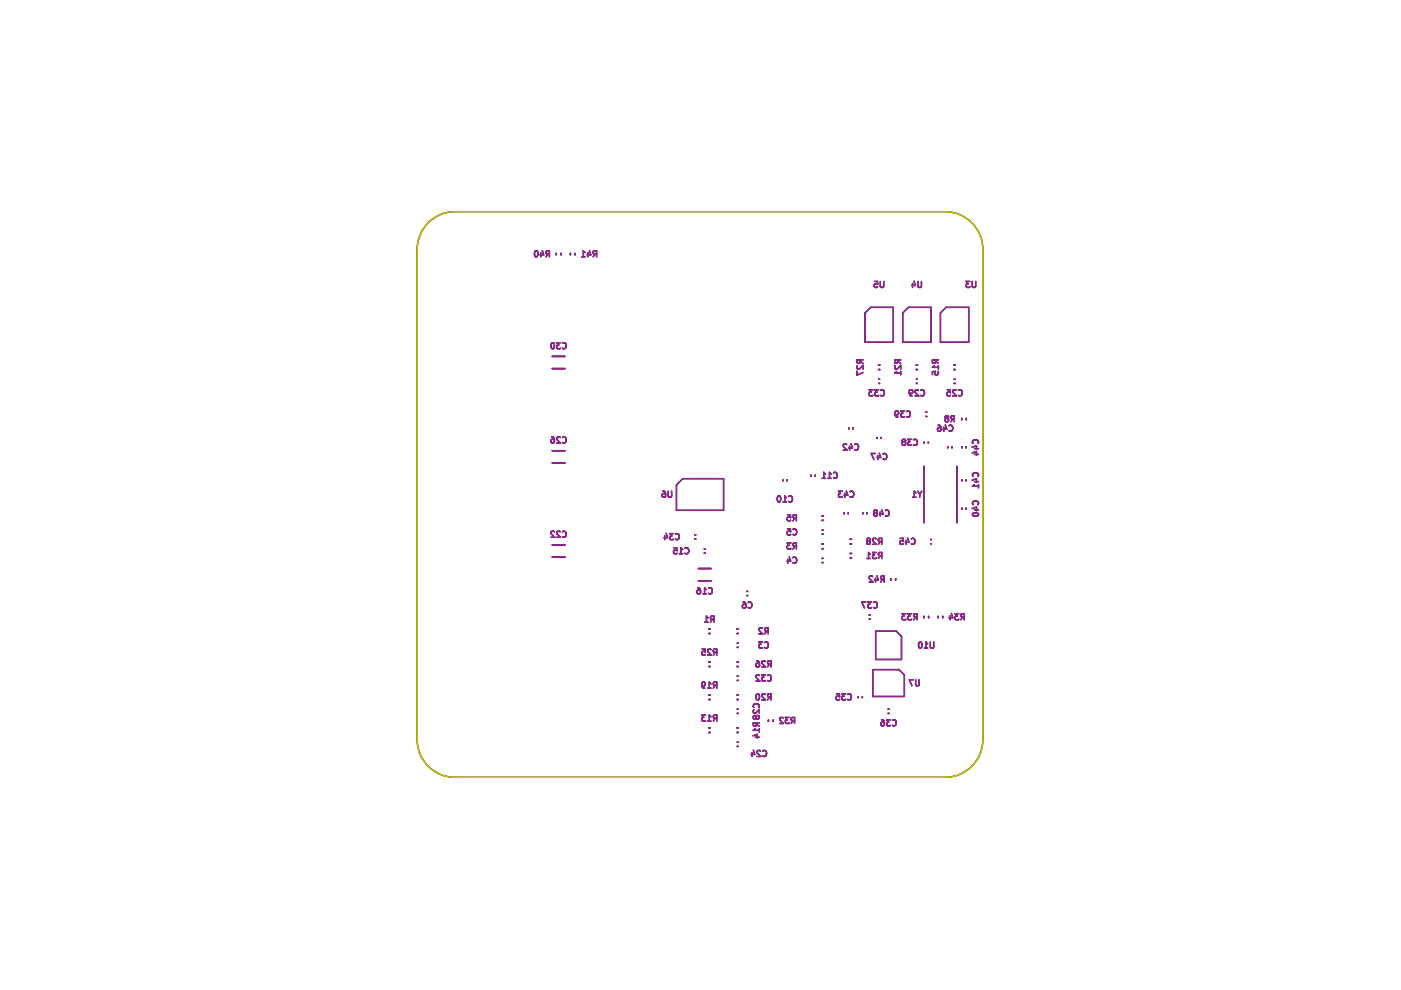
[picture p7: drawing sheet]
<svg xmlns="http://www.w3.org/2000/svg" width="297mm" height="210mm" viewBox="0 0 297 210" stroke-linecap="round" stroke-linejoin="round" font-family="sans-serif">
<g fill="none" stroke="#000" stroke-width=".3">
<path d="M90.8 47.2a8 8 0 0 1 5.6-2.3h104a8 8 0 0 1 8 8v103.9a8 8 0 0 1-8 8h-104a8 8 0 0 1-7.9-8v-103.9a8 8 0 0 1 2.3-5.7zM113.5 53.2h.1a.68 .68 0 0 1 .5 .6 .68 .68 0 0 1-.5 .7 .85 .85 0 0 1-.1-1.3zM114.7 53.6v.9M115 53.1l.3 .9h-.8M116.2 53.8l-.4 .7M116.5 53.8h-.6l-.1-.5 .7-.1v1.3M117.9 53.7v.3M118.9 53.7v.3M120.9 53.7v.3M121.9 53.7v.3M123.3 54.5h.7M124 53.5l-.3-.3v1.3"/>
<path d="M124.7 53.6v.9M125 53.1l.3 .9h-.8M126.2 53.8l-.4 .7M126.5 53.8h-.6l-.1-.5 .7-.1v1.3M185.4 59.7h.6l.1 .6-.6-.1-.1 .6 .2 .1 .5-.1M186.6 59.7v1l.3 .2h.3l.2-.2v-1M193.8 59.6l.3 .9h-.8M194.6 59.7v1l.3 .2h.3l.2-.2v-1M205.6 59.7h-.8l.5 .5-.4 .1v.5l.2 .1 .5-.1M206.1 59.7v1l.3 .2h.3l.2-.2v-1M117 72.7h.1a.68 .68 0 0 1 .5 .6 .68 .68 0 0 1-.5 .6 .85 .85 0 0 1-.1-1.2zM117.1 75.6h2.7"/>
<path d="M117.1 78.2h2.7M118.8 72.7h-.8l.5 .4-.4 .2v.5l.2 .1 .5-.1M119.3 72.8a.57 .57 0 0 1 .8 .5 .57 .57 0 0 1-.8 .5M181.7 78.7v.8l1.3-.5M181.8 77.5l-.1 .5 .4 .3 .9-.8v.8M182.4 76.3l-.1 .6-.5 .1-.1-.7h1.3M182.4 76.6l.6 .4M184.6 65.2h4.8v7.4h-6v-6.2zM186.3 77.4h.2M186.3 78.4h.2M189.8 77.5l-.1 .5 .4 .3 .9-.8v.8M190.1 78.7l-.4 .4h1.3"/>
<path d="M190.4 76.3l-.1 .6-.5 .1-.1-.7h1.3M190.4 76.6l.6 .4M191 78.7v.8M192.6 65.2h4.8v7.4h-6v-6.2zM193.5 60.1v.8M194.2 77.4h.3M194.2 78.4h.3M198.1 77.5l-.4 .4h1.3M198.4 76.6l.6 .4M198.4 76.3l-.1 .6-.5 .1-.1-.7h1.3M198.8 78.7l.2 .2-.2 .5h-.6l.1-.7-.6 .1v.6M199 77.5v.8"/>
<path d="M199.4 66.4l1.2-1.2h4.8v7.4h-6zM202.2 77.4h.3M202.2 78.4h.3M116.9 92.7h.4l.2 .3 .1 .7-.3 .2-.4-.1v-.6l.4-.1 .3 .3M117.1 95.6h2.7M117.1 98.1h2.7M118.8 92.8l-.5-.1-.3 .3 .8 .9h-.8M119.3 92.8a.57 .57 0 0 1 .8 .5 .57 .57 0 0 1-.8 .5M179.5 94.3l-.5-.2-.2 .4 .8 .9h-.8M180 90.8v.1M180.1 94.6v.8M180.4 94.1l.3 .9h-.8"/>
<path d="M180.8 90.8v.1M181.2 94.3a.57 .57 0 0 1 .8 .5 .57 .57 0 0 1-.8 .5M185.1 82.7h-.8l.4 .4-.4 .2v.5l.2 .1 .6-.1M185.6 96.1h-.9l.6 1.3M186 92.8v.1M186.1 96.6v.8M186.3 82.7h-.8l.4 .4-.3 .2v.5l.1 .1 .6-.1M186.3 81.3h.2M186.3 80.4h.2M186.4 96.1l.3 .9h-.8M186.7 82.8a.57 .57 0 0 1 .8 .5 .57 .57 0 0 1-.8 .5M186.8 92.8v.1"/>
<path d="M187.2 96.3a.57 .57 0 0 1 .8 .5 .57 .57 0 0 1-.8 .5M189.8 87.7l.2 .2h.4v-.6l-.4-.1-.2 .2v.7l.2 .3h.4M191.5 93.7l-.2-.2 .2-.3h.3l.2 .2-.2 .3M191.5 93.7l-.2 .2v.4l.2 .1h.4l.1-.2v-.3l-.2-.2M191.5 93.7h.3M191.8 87.2h-.8l.4 .4-.3 .2v.5l.1 .1 .6-.1M192.2 87.3a.57 .57 0 0 1 .8 .5 .57 .57 0 0 1-.8 .5M192.8 83.2l.2 .2h.4v-.6l-.4-.1-.2 .2v.7l.2 .3h.4M193.3 93.2h-.8l.4 .4-.3 .2v.5l.1 .1 .6-.1M193.7 93.3a.57 .57 0 0 1 .8 .5 .57 .57 0 0 1-.8 .5M194.3 81.3h.2M194.3 80.4h.2"/>
<path d="M194.7 82.8l-.5-.1-.2 .3 .8 .9h-.8M195.2 82.8a.57 .57 0 0 1 .8 .5 .57 .57 0 0 1-.8 .5M195.9 98.8v12M195.9 93.8v.1M196.3 87.4h.2M196.3 88.3h.2M196.8 93.8v.1M198.9 90.2h.4l.1 .3 .1 .7-.2 .2-.5-.1 .1-.6 .4-.1 .2 .3M200.1 90.6v.8M200.4 90.1l.3 .9h-.8M200.6 88.7l-.2-.2 .2-.3h.3l.2 .2-.2 .3M200.6 88.7l-.2 .2v.4l.2 .1h.4l.1-.2v-.4l-.2-.1"/>
<path d="M200.6 88.7h.3M200.8 82.7h.6l.1 .6-.6-.1-.1 .6 .2 .1 .5-.1M200.9 94.8v.1M201.2 90.3a.57 .57 0 0 1 .8 .5 .57 .57 0 0 1-.8 .5M201.8 94.8v.1M202 88.8l-.4 .6M202.3 81.3h.2M202.3 80.4h.2M202.3 88.8h-.6v-.5l.6-.1v1.2M202.7 82.8l-.5-.1-.2 .3 .8 .9h-.8M202.9 98.8v12M203.2 82.8a.57 .57 0 0 1 .8 .5 .57 .57 0 0 1-.8 .5"/>
<path d="M203.9 88.7v.3M203.9 94.8v.1M204.8 94.8v.1M204.9 88.7v.3M206.1 94.8l.9-.3v.8M206.1 96l.9-.3v.8M206.3 94a.57 .57 0 0 1 .5-.8 .57 .57 0 0 1 .5 .8M206.6 95.1h.9M206.6 96.3h.9M117.1 118.1h2.7M117.1 115.5h2.7M117.6 112.8l-.5-.2-.3 .4 .8 .9h-.8"/>
<path d="M118.8 112.8l-.5-.2-.3 .4 .8 .9h-.8M119.3 112.8a.57 .57 0 0 1 .8 .5 .57 .57 0 0 1-.8 .5M140.5 104.1l.4 .1 .2 .2v.8l-.2 .2-.5-.1 .1-.6 .4-.1 .2 .3M140.9 113.6v.8M141.2 113.1l.3 .9h-.8M141.7 104.1v1.1l.2 .2h.4l.1-.2v-1.1M142.8 113.1h-.8l.5 .5-.4 .1v.6l.2 .1 .5-.1M142.9 116.1h.6v.6h-.6v.6l.1 .1 .5-.1M143.2 113.3a.57 .57 0 0 1 .8 .5 .57 .57 0 0 1-.8 .5M143.4 102.8l1.4-1.3h8.6v6.7h-10zM144 117.4h.8M144.8 116.5l-.4-.4v1.3"/>
<path d="M145.2 116.3a.57 .57 0 0 1 .8 .5 .57 .57 0 0 1-.8 .5M147.3 114.3h.2M147.3 113.4h.2M149.3 116.4h.2M149.3 117.3h.2M165 105.2l.1-.1a.68 .68 0 0 1 .4 .7 .68 .68 0 0 1-.4 .6 .85 .85 0 0 1-.1-1.2zM166 101.8v.1M166 106.4h.7M166.7 105.5l-.3-.4v1.3M166.8 101.8v.1M167 112.1h.6v.6h-.6v.6l.1 .1 .5-.1M167 109.1h.6v.7l-.6-.1v.6l.1 .1 .5-.1"/>
<path d="M167 118.6v.8M167.2 105.3a.57 .57 0 0 1 .8 .5 .57 .57 0 0 1-.8 .5M167.3 118.1l.3 .9h-.8M167.7 115.1h-.8l.4 .5-.3 .1v.6l.1 .1 .6-.1M168.1 112.3a.57 .57 0 0 1 .8 .5 .57 .57 0 0 1-.8 .5M168.1 118.3a.57 .57 0 0 1 .8 .5 .57 .57 0 0 1-.8 .5M168.5 115.8l-.4 .6M168.5 109.8l-.4 .6M168.9 109.8h-.7v-.5l.7-.2v1.3M168.9 115.8l-.7-.1v-.4l.7-.2v1.3M172 100.8v.1M172.8 100.8v.1"/>
<path d="M174.3 115.3h.2M174.3 116.3h.2M174.3 110.3h.2M174.3 109.3h.2M174.3 101.4h.7M174.3 119.3h.2M174.3 118.4h.2M174.3 112.4h.2M174.3 113.3h.2M175 100.5l-.3-.4v1.3M175.5 101.4h.7M176.2 100.5l-.3-.4v1.3"/>
<path d="M176.7 100.3a.57 .57 0 0 1 .8 .5 .57 .57 0 0 1-.8 .5M178.6 104.1h-.8l.4 .5-.4 .2v.5l.2 .1 .6-.1M179 108.8v.1M179.1 104.6v.8M179.4 104.1l.3 .9h-.8M179.8 108.8v.1M180.2 104.3a.57 .57 0 0 1 .8 .5 .57 .57 0 0 1-.8 .5M180.3 115.3h.2M180.3 114.3h.2M180.3 118.3h.2M180.3 117.3h.2M183 108.8v.1"/>
<path d="M183.8 118.4h.7M183.8 108.8v.1M184 114.7l-.2-.3 .2-.3h.3l.2 .3-.2 .3M184 114.7l-.2 .2v.4l.2 .1h.4l.1-.2v-.3l-.2-.2M184 114.7h.3M184.5 117.5l-.4-.4v1.3M185.5 108.7l-.2-.3 .2-.3h.3l.2 .3-.2 .3M185.5 108.7l-.2 .2v.4l.2 .1h.4l.1-.2v-.3l-.2-.2M185.5 108.7h.3M185.7 114.3l-.5-.2-.2 .4 .8 .9h-.8M185.8 117.1h-.8l.4 .5-.3 .1v.6l.1 .1 .6-.1M186.6 108.6v.8"/>
<path d="M186.6 114.8l-.4 .6M186.6 117.8l-.4 .6M186.9 108.1l.3 .9h-.8M186.9 114.8l-.6-.1v-.4l.6-.2v1.3M186.9 117.8l-.6-.1v-.4l.6-.2v1.3M187.7 108.3a.57 .57 0 0 1 .8 .5 .57 .57 0 0 1-.8 .5M190.8 114.1h.6l.1 .6h-.6l-.1 .6 .2 .1 .5-.1M192.1 114.6v.8M192.4 114.1l.3 .9h-.8M193.2 114.3a.57 .57 0 0 1 .8 .5 .57 .57 0 0 1-.8 .5M193.5 105.4h.7M194.2 104.5l-.4-.4v1.3"/>
<path d="M194.6 104.1l.4 .7M195 104.8v.6M195.4 104.1l-.4 .7M197.3 115.3h.2M197.3 114.4h.2M203.9 101.8v.1M203.9 107.8v.1M204.8 101.8v.1M204.8 107.8v.1M206.1 107.8l.9-.3v.8M206.1 101.8l.9-.3v.8M206.2 108.9a.76 .76 0 0 1 1.3 .3 .73 .73 0 0 1-1.3-.2z"/>
<path d="M206.3 107a.57 .57 0 0 1 .5-.8 .57 .57 0 0 1 .5 .8M206.3 101a.57 .57 0 0 1 .5-.8 .57 .57 0 0 1 .5 .8M206.5 102.7l-.3 .4h1.3M206.6 108.1h.9M206.6 102.1h.9M207.5 102.7v.8M147.9 124.6l.4 .1 .2 .2v.8l-.2 .2-.4-.1v-.6l.4-.1 .2 .3M148.1 120.5h2.7M148.1 123.1h2.7M148.9 137.6h.6v.6h-.6v.6l.1 .1 .5-.1M149 125.9h.8M149.4 131.9h.7"/>
<path d="M149.8 125l-.4-.4v1.3M150.1 131l-.3-.4v1.3M150.2 124.8a.57 .57 0 0 1 .8 .5 .57 .57 0 0 1-.8 .5M150.3 133.3h.3M150.3 134.3h.3M150.8 137.7l-.5-.1-.3 .4 .8 .9h-.8M151.1 131.3l-.5 .6M151.4 131.3l-.6-.1-.1-.4 .7-.2v1.3M151.7 138.3l-.5 .6M152 138.3l-.6-.1-.1-.5 .7-.1v1.3M156.3 133.3h.3M156.3 134.3h.3"/>
<path d="M156.3 136.4h.2M156.3 137.3h.2M157.5 127.6l.4 .1 .2 .2v.8l-.2 .2-.4-.1v-.6l.4-.1 .2 .3M158.3 125.4h.2M158.3 126.3h.2M158.6 127.8a.57 .57 0 0 1 .8 .5 .57 .57 0 0 1-.8 .5M161.6 133.2l-.5-.1-.2 .4 .8 .9h-.8M161.7 136.1h-.8l.4 .5-.3 .1v.6l.1 .1 .6-.1M162.1 136.2a.57 .57 0 0 1 .8 .6 .57 .57 0 0 1-.8 .5M162.5 133.8l-.4 .6M162.9 133.8l-.7-.1v-.5l.7-.1v1.3M183.6 127.6h-.9l.6 1.3"/>
<path d="M184.3 131.3h.2M184.3 130.4h.2M184.8 127.6h-.8l.4 .5-.3 .1v.6l.1 .1 .6-.1M185 122.3l-.5-.2-.2 .4 .8 .9h-.8M185.2 127.8a.57 .57 0 0 1 .8 .5 .57 .57 0 0 1-.8 .5M185.6 122.6v.8M185.7 133.8h4.3l1.1 1.1v4.9h-5.4zM185.9 122.1l.3 .9h-.8M187.1 122.8l-.4 .6M187.4 122.8l-.6-.1v-.4l.6-.2v1.3M188.9 122.7v.3M189.9 122.7v.3"/>
<path d="M192.1 130.1h-.8l.4 .5-.4 .1v.6l.2 .1 .6-.1M193.3 130.1h-.8l.4 .5-.3 .1v.6l.1 .1 .6-.1M194.1 130.8l-.4 .6M194.4 130.8l-.6-.1v-.4l.6-.2v1.3M194.9 136.2l.1-.1a.68 .68 0 0 1 .5 .7 .68 .68 0 0 1-.5 .6l-.3-.5zM195.9 130.7v.3M196 137.4h.7M196.7 136.5l-.4-.4v1.3M196.9 130.7v.3M197.2 136.1v1.1l.3 .2h.2l.3-.2v-1.1M198.9 130.7v.3M199.9 130.7v.3"/>
<path d="M201.4 130.6v.8M201.7 130.1l.3 .9h-.8M203.3 130.1h-.8l.4 .5-.3 .1v.6l.1 .1 .6-.1M204.1 130.8l-.4 .6M204.4 130.8l-.6-.1v-.4l.6-.2v1.3M148.8 145.2l.2 .2h.4l.1-.7-.5-.1-.2 .3 .1 .7 .1 .2 .4 .1M149.6 151.6h-.8l.4 .5-.3 .1v.6l.1 .1 .6-.1M150 152.9h.8M150 145.9h.8M150.3 154.3h.3M150.3 155.3h.3M150.3 147.3h.3"/>
<path d="M150.3 148.3h.3M150.3 140.3h.3M150.3 141.3h.3M150.8 145l-.4-.4v1.3M150.8 152l-.4-.4v1.3M151.7 152.3l-.5 .6M151.7 145.3l-.5 .6M152 145.3l-.6-.1-.1-.5 .7-.1v1.3M152 152.3l-.6-.1-.1-.5 .7-.1v1.3M156.3 154.3h.3M156.3 155.3h.3M156.3 147.3h.3"/>
<path d="M156.3 148.3h.3M156.3 140.3h.3M156.3 141.3h.3M156.3 151.3h.2M156.3 150.4h.2M156.3 157.4h.2M156.3 158.3h.2M156.3 143.4h.2M156.3 144.3h.2M159.4 159.5v.9M159.6 156l1-.3v.8M159.7 159.1l.3 .9h-.8"/>
<path d="M159.8 150a.57 .57 0 0 1 .5-.8 .57 .57 0 0 1 .6 .8M159.8 150.5l-.1 .5 .4 .2 .9-.8v.8M160.1 154.5l-.4 .3h1.3M160.1 156.3h.9M160.3 151.9l.2-.2h.2l.3 .2-.1 .4-.2 .1h-.2l-.2-.2M160.3 151.9l-.3-.2-.3 .2 .1 .4 .2 .1 .3-.2M160.3 151.9v.3M160.4 153.6l.6 .4M160.4 153.3l-.1 .6h-.5l-.1-.6h1.3M160.4 140.1l.4 .1 .2 .2v.8l-.2 .2-.4-.1v-.6l.4-.1 .2 .3M160.5 147.2l.1-.1a.68 .68 0 0 1 .4 .7 .68 .68 0 0 1-.4 .6 .85 .85 0 0 1-.1-1.2zM161 154.5v.7"/>
<path d="M161 143.2l-.5-.1-.2 .4 .8 .9h-.8M161.2 159.2l-.4-.1-.3 .4 .8 .9h-.8M161.7 159.2a.57 .57 0 0 1 .8 .6 .57 .57 0 0 1-.8 .5M162.2 147.2l-.4-.1-.3 .4 .8 .9h-.8M162.2 140.2l-.4-.1-.3 .4 .8 .9h-.8M162.3 143.1h-.8l.4 .5-.3 .1v.6l.2 .1 .5-.1M162.7 143.2a.57 .57 0 0 1 .8 .6 .57 .57 0 0 1-.8 .5M162.9 152.7v.3M163.2 147.8l-.5 .6M163.2 140.8l-.5 .6M163.5 140.8l-.6-.1-.1-.5 .7-.1v1.3M163.5 147.8l-.6-.1-.1-.5 .7-.1v1.3"/>
<path d="M163.9 152.7v.3M166 152.2l-.5-.1-.2 .4 .8 .9h-.8M167.3 152.1h-.8l.4 .5-.3 .1v.6l.2 .1 .5-.1M168.2 152.8l-.5 .6M168.5 152.8l-.6-.1-.1-.5 .7-.1v1.3M177.3 147.1h.7v.6h-.6l-.1 .6 .2 .1 .5-.1M179.3 147.1h-.8l.4 .5-.3 .1v.6l.1 .1 .6-.1M179.7 147.2a.57 .57 0 0 1 .8 .6 .57 .57 0 0 1-.8 .5M182 147.7v.2M182.8 147.7v.2M185 142h5.6l1.1 1.1v4.6h-6.7zM186.9 152.6l.4 .1 .2 .2v.8l-.2 .2-.5-.1 .1-.6 .4-.1 .2 .2"/>
<path d="M188.3 151.3h.2M188.3 150.4h.2M188.8 152.6h-.8l.4 .5-.3 .1v.6l.1 .1 .6-.1M189.2 152.7a.57 .57 0 0 1 .8 .6 .57 .57 0 0 1-.8 .5M193.6 144.1h-.8l.5 1.3M194.1 144.1v1.1l.3 .2h.2l.3-.2v-1.1"/>
</g>
<path d="M90.8 47.2a8 8 0 0 1 5.6-2.3h104a8 8 0 0 1 8 8v103.9a8 8 0 0 1-8 8h-104a8 8 0 0 1-7.9-8v-103.9a8 8 0 0 1 2.3-5.7z" fill="none" stroke="#cdca00" stroke-width=".3"/>
<g fill="none" stroke="#982296" stroke-width=".3">
<path d="M113.5 53.2h.1a.68 .68 0 0 1 .5 .6 .68 .68 0 0 1-.5 .7 .85 .85 0 0 1-.1-1.3zM114.7 53.6v.9M115 53.1l.3 .9h-.8M116.2 53.8l-.4 .7M116.5 53.8h-.6l-.1-.5 .7-.1v1.3M117.9 53.7v.3M118.9 53.7v.3M120.9 53.7v.3M121.9 53.7v.3M123.3 54.5h.7M124 53.5l-.3-.3v1.3M124.7 53.6v.9"/>
<path d="M125 53.1l.3 .9h-.8M126.2 53.8l-.4 .7M126.5 53.8h-.6l-.1-.5 .7-.1v1.3M185.4 59.7h.6l.1 .6-.6-.1-.1 .6 .2 .1 .5-.1M186.6 59.7v1l.3 .2h.3l.2-.2v-1M193.8 59.6l.3 .9h-.8M194.6 59.7v1l.3 .2h.3l.2-.2v-1M205.6 59.7h-.8l.5 .5-.4 .1v.5l.2 .1 .5-.1M206.1 59.7v1l.3 .2h.3l.2-.2v-1M117 72.7h.1a.68 .68 0 0 1 .5 .6 .68 .68 0 0 1-.5 .6 .85 .85 0 0 1-.1-1.2zM117.1 75.6h2.7M117.1 78.2h2.7"/>
<path d="M118.8 72.7h-.8l.5 .4-.4 .2v.5l.2 .1 .5-.1M119.3 72.8a.57 .57 0 0 1 .8 .5 .57 .57 0 0 1-.8 .5M181.7 78.7v.8l1.3-.5M181.8 77.5l-.1 .5 .4 .3 .9-.8v.8M182.4 76.3l-.1 .6-.5 .1-.1-.7h1.3M182.4 76.6l.6 .4M184.6 65.2h4.8v7.4h-6v-6.2zM186.3 77.4h.2M186.3 78.4h.2M189.8 77.5l-.1 .5 .4 .3 .9-.8v.8M190.1 78.7l-.4 .4h1.3M190.4 76.3l-.1 .6-.5 .1-.1-.7h1.3"/>
<path d="M190.4 76.6l.6 .4M191 78.7v.8M192.6 65.2h4.8v7.4h-6v-6.2zM193.5 60.1v.8M194.2 77.4h.3M194.2 78.4h.3M198.1 77.5l-.4 .4h1.3M198.4 76.6l.6 .4M198.4 76.3l-.1 .6-.5 .1-.1-.7h1.3M198.8 78.7l.2 .2-.2 .5h-.6l.1-.7-.6 .1v.6M199 77.5v.8M199.4 66.4l1.2-1.2h4.8v7.4h-6z"/>
<path d="M202.2 77.4h.3M202.2 78.4h.3M116.9 92.7h.4l.2 .3 .1 .7-.3 .2-.4-.1v-.6l.4-.1 .3 .3M117.1 95.6h2.7M117.1 98.1h2.7M118.8 92.8l-.5-.1-.3 .3 .8 .9h-.8M119.3 92.8a.57 .57 0 0 1 .8 .5 .57 .57 0 0 1-.8 .5M179.5 94.3l-.5-.2-.2 .4 .8 .9h-.8M180 90.8v.1M180.1 94.6v.8M180.4 94.1l.3 .9h-.8M180.8 90.8v.1"/>
<path d="M181.2 94.3a.57 .57 0 0 1 .8 .5 .57 .57 0 0 1-.8 .5M185.1 82.7h-.8l.4 .4-.4 .2v.5l.2 .1 .6-.1M185.6 96.1h-.9l.6 1.3M186 92.8v.1M186.1 96.6v.8M186.3 82.7h-.8l.4 .4-.3 .2v.5l.1 .1 .6-.1M186.3 81.3h.2M186.3 80.4h.2M186.4 96.1l.3 .9h-.8M186.7 82.8a.57 .57 0 0 1 .8 .5 .57 .57 0 0 1-.8 .5M186.8 92.8v.1M187.2 96.3a.57 .57 0 0 1 .8 .5 .57 .57 0 0 1-.8 .5"/>
<path d="M189.8 87.7l.2 .2h.4v-.6l-.4-.1-.2 .2v.7l.2 .3h.4M191.5 93.7l-.2-.2 .2-.3h.3l.2 .2-.2 .3M191.5 93.7l-.2 .2v.4l.2 .1h.4l.1-.2v-.3l-.2-.2M191.5 93.7h.3M191.8 87.2h-.8l.4 .4-.3 .2v.5l.1 .1 .6-.1M192.2 87.3a.57 .57 0 0 1 .8 .5 .57 .57 0 0 1-.8 .5M192.8 83.2l.2 .2h.4v-.6l-.4-.1-.2 .2v.7l.2 .3h.4M193.3 93.2h-.8l.4 .4-.3 .2v.5l.1 .1 .6-.1M193.7 93.3a.57 .57 0 0 1 .8 .5 .57 .57 0 0 1-.8 .5M194.3 81.3h.2M194.3 80.4h.2M194.7 82.8l-.5-.1-.2 .3 .8 .9h-.8"/>
<path d="M195.2 82.8a.57 .57 0 0 1 .8 .5 .57 .57 0 0 1-.8 .5M195.9 98.8v12M195.9 93.8v.1M196.3 87.4h.2M196.3 88.3h.2M196.8 93.8v.1M198.9 90.2h.4l.1 .3 .1 .7-.2 .2-.5-.1 .1-.6 .4-.1 .2 .3M200.1 90.6v.8M200.4 90.1l.3 .9h-.8M200.6 88.7l-.2-.2 .2-.3h.3l.2 .2-.2 .3M200.6 88.7l-.2 .2v.4l.2 .1h.4l.1-.2v-.4l-.2-.1M200.6 88.7h.3"/>
<path d="M200.8 82.7h.6l.1 .6-.6-.1-.1 .6 .2 .1 .5-.1M200.9 94.8v.1M201.2 90.3a.57 .57 0 0 1 .8 .5 .57 .57 0 0 1-.8 .5M201.8 94.8v.1M202 88.8l-.4 .6M202.3 81.3h.2M202.3 80.4h.2M202.3 88.8h-.6v-.5l.6-.1v1.2M202.7 82.8l-.5-.1-.2 .3 .8 .9h-.8M202.9 98.8v12M203.2 82.8a.57 .57 0 0 1 .8 .5 .57 .57 0 0 1-.8 .5M203.9 88.7v.3"/>
<path d="M203.9 94.8v.1M204.8 94.8v.1M204.9 88.7v.3M206.1 94.8l.9-.3v.8M206.1 96l.9-.3v.8M206.3 94a.57 .57 0 0 1 .5-.8 .57 .57 0 0 1 .5 .8M206.6 95.1h.9M206.6 96.3h.9M117.1 118.1h2.7M117.1 115.5h2.7M117.6 112.8l-.5-.2-.3 .4 .8 .9h-.8M118.8 112.8l-.5-.2-.3 .4 .8 .9h-.8"/>
<path d="M119.3 112.8a.57 .57 0 0 1 .8 .5 .57 .57 0 0 1-.8 .5M140.5 104.1l.4 .1 .2 .2v.8l-.2 .2-.5-.1 .1-.6 .4-.1 .2 .3M140.9 113.6v.8M141.2 113.1l.3 .9h-.8M141.7 104.1v1.1l.2 .2h.4l.1-.2v-1.1M142.8 113.1h-.8l.5 .5-.4 .1v.6l.2 .1 .5-.1M142.9 116.1h.6v.6h-.6v.6l.1 .1 .5-.1M143.2 113.3a.57 .57 0 0 1 .8 .5 .57 .57 0 0 1-.8 .5M143.4 102.8l1.4-1.3h8.6v6.7h-10zM144 117.4h.8M144.8 116.5l-.4-.4v1.3M145.2 116.3a.57 .57 0 0 1 .8 .5 .57 .57 0 0 1-.8 .5"/>
<path d="M147.3 114.3h.2M147.3 113.4h.2M149.3 116.4h.2M149.3 117.3h.2M165 105.2l.1-.1a.68 .68 0 0 1 .4 .7 .68 .68 0 0 1-.4 .6 .85 .85 0 0 1-.1-1.2zM166 101.8v.1M166 106.4h.7M166.7 105.5l-.3-.4v1.3M166.8 101.8v.1M167 112.1h.6v.6h-.6v.6l.1 .1 .5-.1M167 109.1h.6v.7l-.6-.1v.6l.1 .1 .5-.1M167 118.6v.8"/>
<path d="M167.2 105.3a.57 .57 0 0 1 .8 .5 .57 .57 0 0 1-.8 .5M167.3 118.1l.3 .9h-.8M167.7 115.1h-.8l.4 .5-.3 .1v.6l.1 .1 .6-.1M168.1 112.3a.57 .57 0 0 1 .8 .5 .57 .57 0 0 1-.8 .5M168.1 118.3a.57 .57 0 0 1 .8 .5 .57 .57 0 0 1-.8 .5M168.5 115.8l-.4 .6M168.5 109.8l-.4 .6M168.9 109.8h-.7v-.5l.7-.2v1.3M168.9 115.8l-.7-.1v-.4l.7-.2v1.3M172 100.8v.1M172.8 100.8v.1M174.3 115.3h.2"/>
<path d="M174.3 116.3h.2M174.3 110.3h.2M174.3 109.3h.2M174.3 101.4h.7M174.3 119.3h.2M174.3 118.4h.2M174.3 112.4h.2M174.3 113.3h.2M175 100.5l-.3-.4v1.3M175.5 101.4h.7M176.2 100.5l-.3-.4v1.3M176.7 100.3a.57 .57 0 0 1 .8 .5 .57 .57 0 0 1-.8 .5"/>
<path d="M178.6 104.1h-.8l.4 .5-.4 .2v.5l.2 .1 .6-.1M179 108.8v.1M179.1 104.6v.8M179.4 104.1l.3 .9h-.8M179.8 108.8v.1M180.2 104.3a.57 .57 0 0 1 .8 .5 .57 .57 0 0 1-.8 .5M180.3 115.3h.2M180.3 114.3h.2M180.3 118.3h.2M180.3 117.3h.2M183 108.8v.1M183.8 118.4h.7"/>
<path d="M183.8 108.8v.1M184 114.7l-.2-.3 .2-.3h.3l.2 .3-.2 .3M184 114.7l-.2 .2v.4l.2 .1h.4l.1-.2v-.3l-.2-.2M184 114.7h.3M184.5 117.5l-.4-.4v1.3M185.5 108.7l-.2-.3 .2-.3h.3l.2 .3-.2 .3M185.5 108.7l-.2 .2v.4l.2 .1h.4l.1-.2v-.3l-.2-.2M185.5 108.7h.3M185.7 114.3l-.5-.2-.2 .4 .8 .9h-.8M185.8 117.1h-.8l.4 .5-.3 .1v.6l.1 .1 .6-.1M186.6 108.6v.8M186.6 114.8l-.4 .6"/>
<path d="M186.6 117.8l-.4 .6M186.9 108.1l.3 .9h-.8M186.9 114.8l-.6-.1v-.4l.6-.2v1.3M186.9 117.8l-.6-.1v-.4l.6-.2v1.3M187.7 108.3a.57 .57 0 0 1 .8 .5 .57 .57 0 0 1-.8 .5M190.8 114.1h.6l.1 .6h-.6l-.1 .6 .2 .1 .5-.1M192.1 114.6v.8M192.4 114.1l.3 .9h-.8M193.2 114.3a.57 .57 0 0 1 .8 .5 .57 .57 0 0 1-.8 .5M193.5 105.4h.7M194.2 104.5l-.4-.4v1.3M194.6 104.1l.4 .7"/>
<path d="M195 104.8v.6M195.4 104.1l-.4 .7M197.3 115.3h.2M197.3 114.4h.2M203.9 101.8v.1M203.9 107.8v.1M204.8 101.8v.1M204.8 107.8v.1M206.1 107.8l.9-.3v.8M206.1 101.8l.9-.3v.8M206.2 108.9a.76 .76 0 0 1 1.3 .3 .73 .73 0 0 1-1.3-.2zM206.3 107a.57 .57 0 0 1 .5-.8 .57 .57 0 0 1 .5 .8"/>
<path d="M206.3 101a.57 .57 0 0 1 .5-.8 .57 .57 0 0 1 .5 .8M206.5 102.7l-.3 .4h1.3M206.6 108.1h.9M206.6 102.1h.9M207.5 102.7v.8M147.9 124.6l.4 .1 .2 .2v.8l-.2 .2-.4-.1v-.6l.4-.1 .2 .3M148.1 120.5h2.7M148.1 123.1h2.7M148.9 137.6h.6v.6h-.6v.6l.1 .1 .5-.1M149 125.9h.8M149.4 131.9h.7M149.8 125l-.4-.4v1.3"/>
<path d="M150.1 131l-.3-.4v1.3M150.2 124.8a.57 .57 0 0 1 .8 .5 .57 .57 0 0 1-.8 .5M150.3 133.3h.3M150.3 134.3h.3M150.8 137.7l-.5-.1-.3 .4 .8 .9h-.8M151.1 131.3l-.5 .6M151.4 131.3l-.6-.1-.1-.4 .7-.2v1.3M151.7 138.3l-.5 .6M152 138.3l-.6-.1-.1-.5 .7-.1v1.3M156.3 133.3h.3M156.3 134.3h.3M156.3 136.4h.2"/>
<path d="M156.3 137.3h.2M157.5 127.6l.4 .1 .2 .2v.8l-.2 .2-.4-.1v-.6l.4-.1 .2 .3M158.3 125.4h.2M158.3 126.3h.2M158.6 127.8a.57 .57 0 0 1 .8 .5 .57 .57 0 0 1-.8 .5M161.6 133.2l-.5-.1-.2 .4 .8 .9h-.8M161.7 136.1h-.8l.4 .5-.3 .1v.6l.1 .1 .6-.1M162.1 136.2a.57 .57 0 0 1 .8 .6 .57 .57 0 0 1-.8 .5M162.5 133.8l-.4 .6M162.9 133.8l-.7-.1v-.5l.7-.1v1.3M183.6 127.6h-.9l.6 1.3M184.3 131.3h.2"/>
<path d="M184.3 130.4h.2M184.8 127.6h-.8l.4 .5-.3 .1v.6l.1 .1 .6-.1M185 122.3l-.5-.2-.2 .4 .8 .9h-.8M185.2 127.8a.57 .57 0 0 1 .8 .5 .57 .57 0 0 1-.8 .5M185.6 122.6v.8M185.7 133.8h4.3l1.1 1.1v4.9h-5.4zM185.9 122.1l.3 .9h-.8M187.1 122.8l-.4 .6M187.4 122.8l-.6-.1v-.4l.6-.2v1.3M188.9 122.7v.3M189.9 122.7v.3M192.1 130.1h-.8l.4 .5-.4 .1v.6l.2 .1 .6-.1"/>
<path d="M193.3 130.1h-.8l.4 .5-.3 .1v.6l.1 .1 .6-.1M194.1 130.8l-.4 .6M194.4 130.8l-.6-.1v-.4l.6-.2v1.3M194.9 136.2l.1-.1a.68 .68 0 0 1 .5 .7 .68 .68 0 0 1-.5 .6l-.3-.5zM195.9 130.7v.3M196 137.4h.7M196.7 136.5l-.4-.4v1.3M196.9 130.7v.3M197.2 136.1v1.1l.3 .2h.2l.3-.2v-1.1M198.9 130.7v.3M199.9 130.7v.3M201.4 130.6v.8"/>
<path d="M201.7 130.1l.3 .9h-.8M203.3 130.1h-.8l.4 .5-.3 .1v.6l.1 .1 .6-.1M204.1 130.8l-.4 .6M204.4 130.8l-.6-.1v-.4l.6-.2v1.3M148.8 145.2l.2 .2h.4l.1-.7-.5-.1-.2 .3 .1 .7 .1 .2 .4 .1M149.6 151.6h-.8l.4 .5-.3 .1v.6l.1 .1 .6-.1M150 152.9h.8M150 145.9h.8M150.3 154.3h.3M150.3 155.3h.3M150.3 147.3h.3M150.3 148.3h.3"/>
<path d="M150.3 140.3h.3M150.3 141.3h.3M150.8 145l-.4-.4v1.3M150.8 152l-.4-.4v1.3M151.7 152.3l-.5 .6M151.7 145.3l-.5 .6M152 145.3l-.6-.1-.1-.5 .7-.1v1.3M152 152.3l-.6-.1-.1-.5 .7-.1v1.3M156.3 154.3h.3M156.3 155.3h.3M156.3 147.3h.3M156.3 148.3h.3"/>
<path d="M156.3 140.3h.3M156.3 141.3h.3M156.3 151.3h.2M156.3 150.4h.2M156.3 157.4h.2M156.3 158.3h.2M156.3 143.4h.2M156.3 144.3h.2M159.4 159.5v.9M159.6 156l1-.3v.8M159.7 159.1l.3 .9h-.8M159.8 150a.57 .57 0 0 1 .5-.8 .57 .57 0 0 1 .6 .8"/>
<path d="M159.8 150.5l-.1 .5 .4 .2 .9-.8v.8M160.1 154.5l-.4 .3h1.3M160.1 156.3h.9M160.3 151.9l.2-.2h.2l.3 .2-.1 .4-.2 .1h-.2l-.2-.2M160.3 151.9l-.3-.2-.3 .2 .1 .4 .2 .1 .3-.2M160.3 151.9v.3M160.4 153.6l.6 .4M160.4 153.3l-.1 .6h-.5l-.1-.6h1.3M160.4 140.1l.4 .1 .2 .2v.8l-.2 .2-.4-.1v-.6l.4-.1 .2 .3M160.5 147.2l.1-.1a.68 .68 0 0 1 .4 .7 .68 .68 0 0 1-.4 .6 .85 .85 0 0 1-.1-1.2zM161 154.5v.7M161 143.2l-.5-.1-.2 .4 .8 .9h-.8"/>
<path d="M161.2 159.2l-.4-.1-.3 .4 .8 .9h-.8M161.7 159.2a.57 .57 0 0 1 .8 .6 .57 .57 0 0 1-.8 .5M162.2 147.2l-.4-.1-.3 .4 .8 .9h-.8M162.2 140.2l-.4-.1-.3 .4 .8 .9h-.8M162.3 143.1h-.8l.4 .5-.3 .1v.6l.2 .1 .5-.1M162.7 143.2a.57 .57 0 0 1 .8 .6 .57 .57 0 0 1-.8 .5M162.9 152.7v.3M163.2 147.8l-.5 .6M163.2 140.8l-.5 .6M163.5 140.8l-.6-.1-.1-.5 .7-.1v1.3M163.5 147.8l-.6-.1-.1-.5 .7-.1v1.3M163.9 152.7v.3"/>
<path d="M166 152.2l-.5-.1-.2 .4 .8 .9h-.8M167.3 152.1h-.8l.4 .5-.3 .1v.6l.2 .1 .5-.1M168.2 152.8l-.5 .6M168.5 152.8l-.6-.1-.1-.5 .7-.1v1.3M177.3 147.1h.7v.6h-.6l-.1 .6 .2 .1 .5-.1M179.3 147.1h-.8l.4 .5-.3 .1v.6l.1 .1 .6-.1M179.7 147.2a.57 .57 0 0 1 .8 .6 .57 .57 0 0 1-.8 .5M182 147.7v.2M182.8 147.7v.2M185 142h5.6l1.1 1.1v4.6h-6.7zM186.9 152.6l.4 .1 .2 .2v.8l-.2 .2-.5-.1 .1-.6 .4-.1 .2 .2M188.3 151.3h.2"/>
<path d="M188.3 150.4h.2M188.8 152.6h-.8l.4 .5-.3 .1v.6l.1 .1 .6-.1M189.2 152.7a.57 .57 0 0 1 .8 .6 .57 .57 0 0 1-.8 .5M193.6 144.1h-.8l.5 1.3M194.1 144.1v1.1l.3 .2h.2l.3-.2v-1.1"/>
</g>
</svg>
